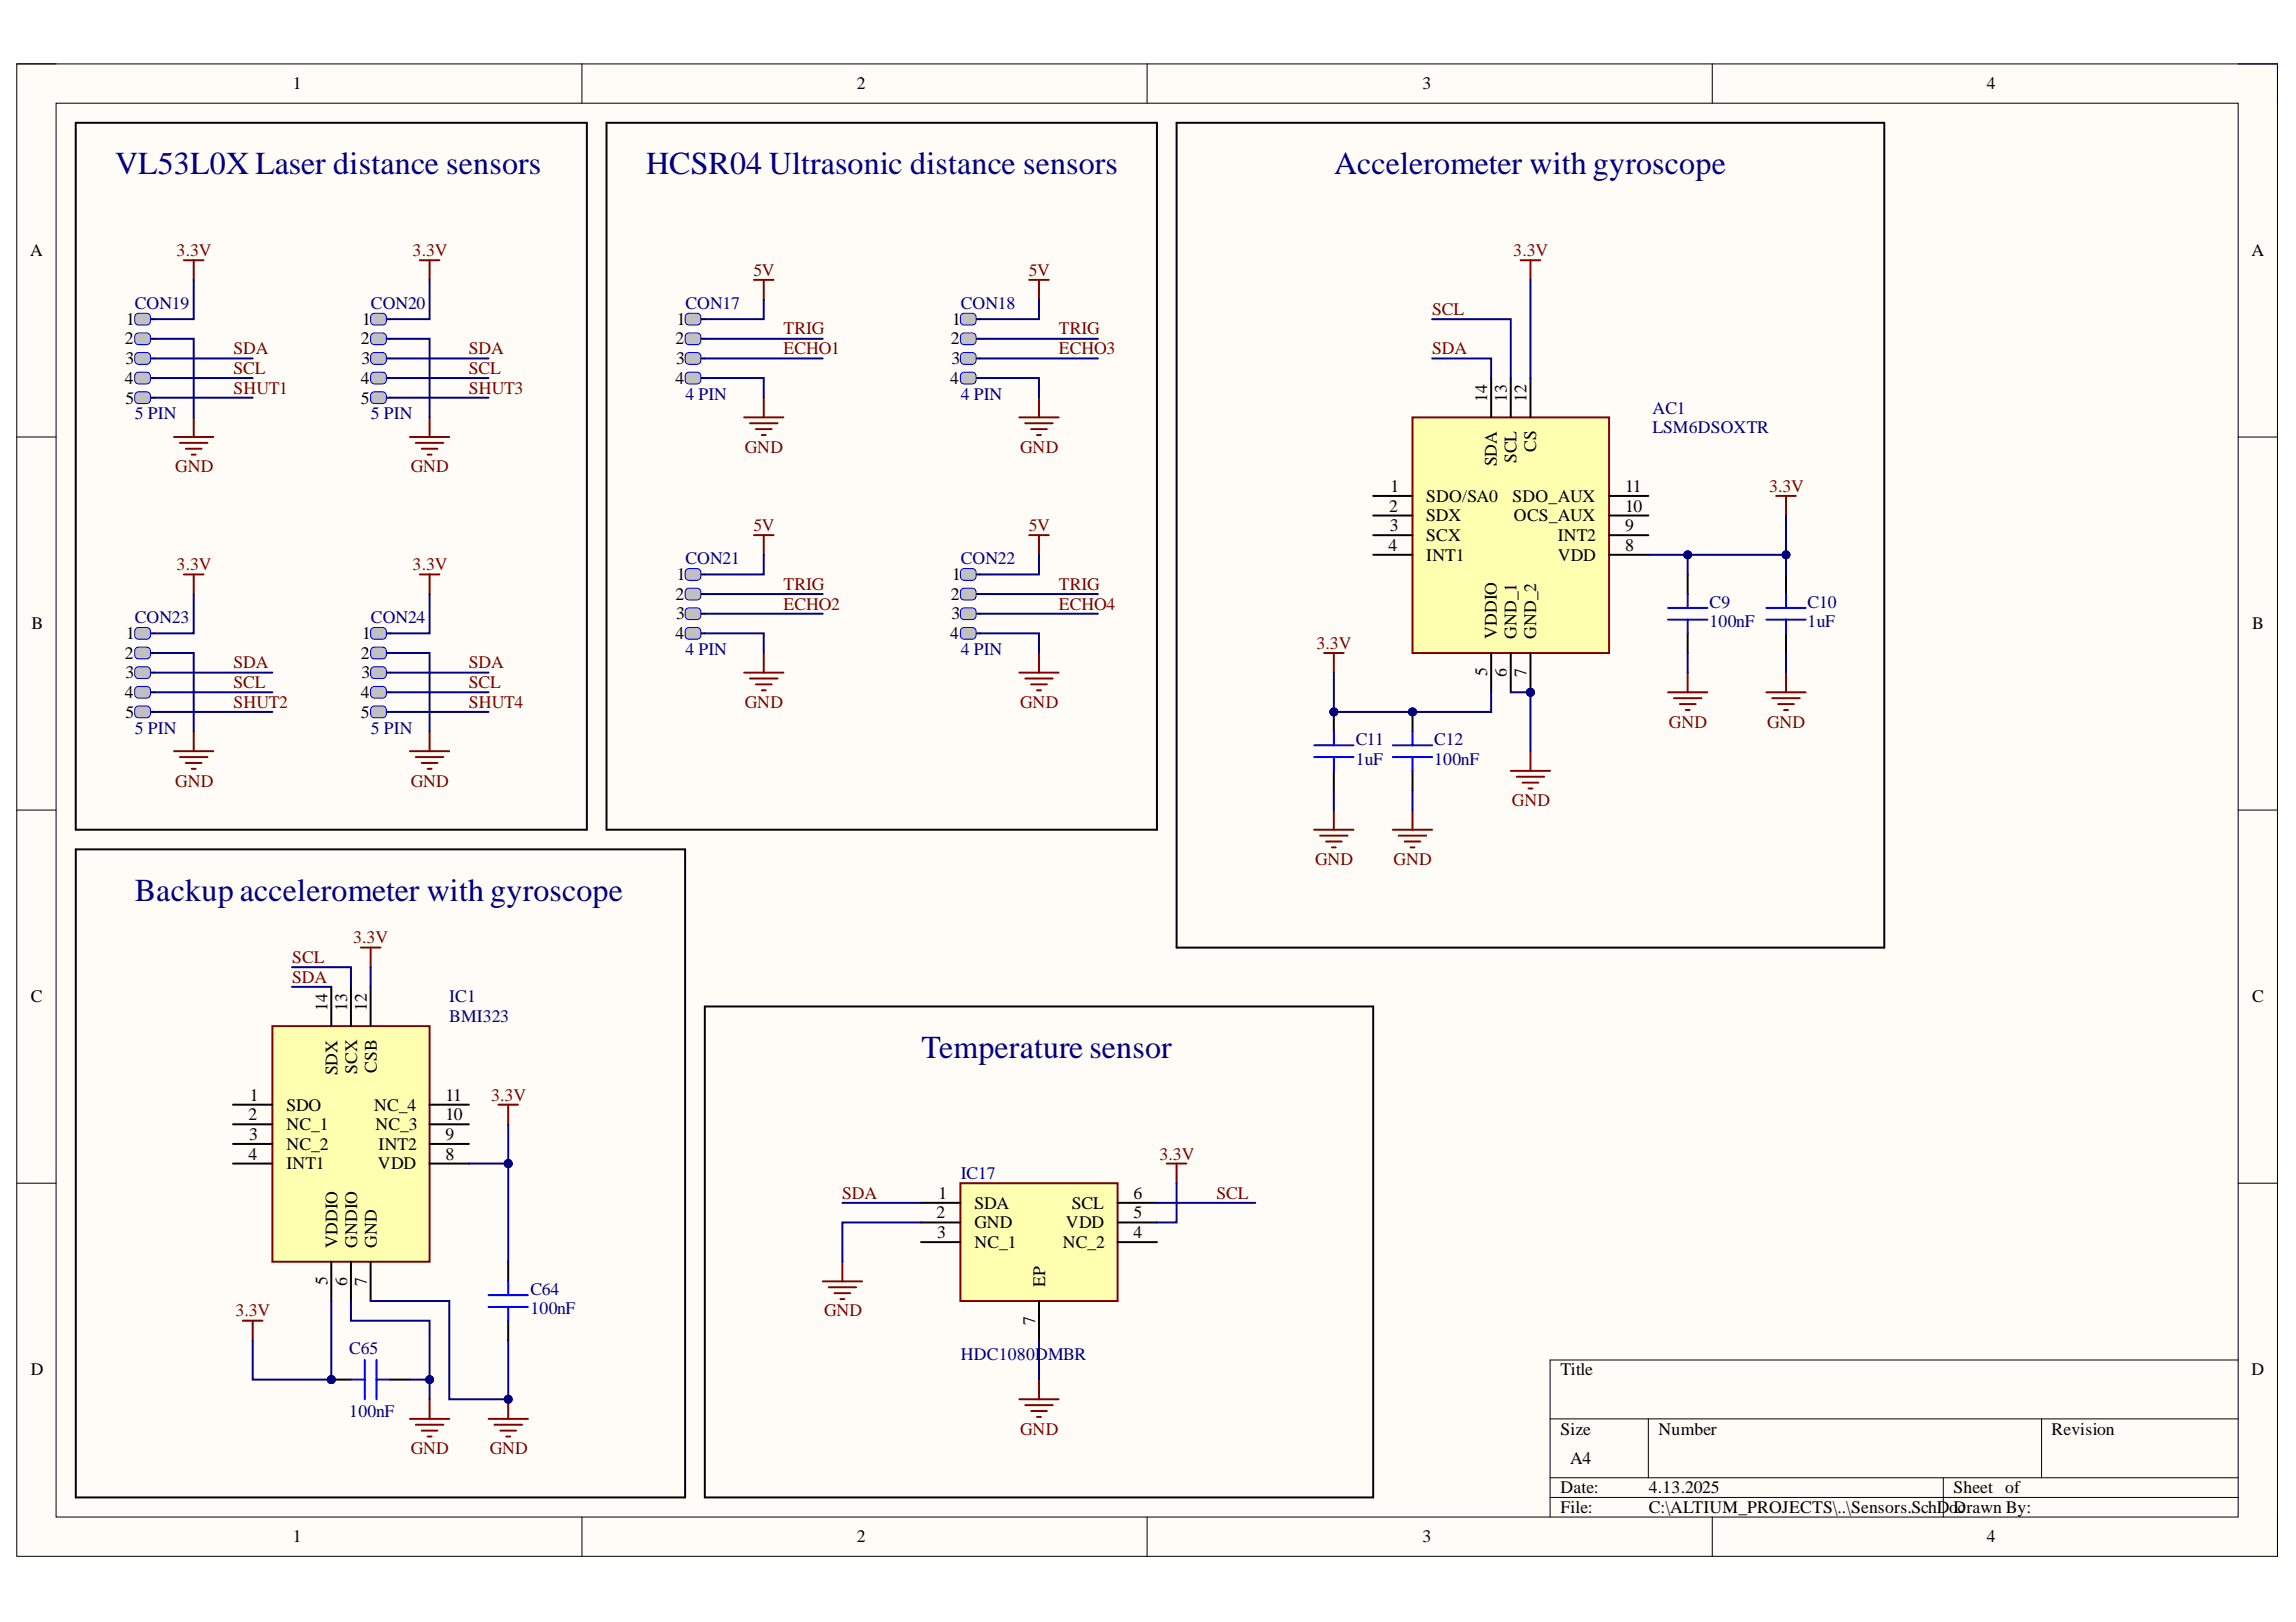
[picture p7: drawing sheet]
<svg xmlns="http://www.w3.org/2000/svg" width="297mm" height="210mm" viewBox="0 0 297 210" stroke-linecap="round" stroke-linejoin="round" font-family="sans-serif">
<defs><g id="words">
<g font-size="4.1" fill="#000080">
<text x="14.9" y="22.6">VL53L0X Laser distance sensors</text>
<text x="83.6" y="22.6">HCSR04 Ultrasonic distance sensors</text>
<text x="172.6" y="22.6">Accelerometer with gyroscope</text>
<text x="17.4" y="116.6">Backup accelerometer with gyroscope</text>
<text x="119.2" y="137">Temperature sensor</text>
</g>
<g font-size="2.3">
<text x="37.9" y="11.6">1</text>
<text x="110.8" y="11.6">2</text>
<text x="184" y="11.6">3</text>
<text x="257" y="11.6">4</text>
<text x="3.9" y="33.1">A</text>
<text x="291.3" y="33.1">A</text>
<text x="16.2" y="44.6">2</text>
<text x="16.2" y="47.1">3</text>
<text x="16.3" y="42">1</text>
<text x="46.7" y="44.6">2</text>
<text x="46.8" y="47.1">3</text>
<text x="46.9" y="42">1</text>
<text x="87.4" y="44.6">2</text>
<text x="87.5" y="47.1">3</text>
<text x="87.6" y="42">1</text>
<text x="123" y="44.6">2</text>
<text x="123.1" y="47.1">3</text>
<text x="123.2" y="42">1</text>
<text x="16.2" y="49.7">4</text>
<text x="16.2" y="52.2">5</text>
<text x="46.7" y="49.7">4</text>
<text x="46.7" y="52.2">5</text>
<text x="87.4" y="49.7">4</text>
<text x="122.9" y="49.7">4</text>
<text x="192.4" y="52" transform="rotate(-90 192.4 52)">14</text>
<text x="194.9" y="52" transform="rotate(-90 194.9 52)">13</text>
<text x="197.5" y="52" transform="rotate(-90 197.5 52)">12</text>
<text x="196.2" y="59.9" transform="rotate(-90 196.2 59.9)">SCL</text>
<text x="198.7" y="58.5" transform="rotate(-90 198.7 58.5)">CS</text>
<text x="179.9" y="63.7">1</text>
<text x="184.5" y="64.9">SDO/SA0</text>
<text x="193.7" y="60.4" transform="rotate(-90 193.7 60.4)">SDA</text>
<text x="195.7" y="64.9">SDO_AUX</text>
<text x="210.2" y="63.7">11</text>
<text x="179.6" y="71.3">4</text>
<text x="179.7" y="66.2">2</text>
<text x="179.8" y="68.7">3</text>
<text x="184.5" y="67.5">SDX</text>
<text x="184.5" y="70">SCX</text>
<text x="195.9" y="67.5">OCS_AUX</text>
<text x="201.5" y="70">INT2</text>
<text x="210.2" y="71.3">8</text>
<text x="210.2" y="68.7">9</text>
<text x="210.2" y="66.2">10</text>
<text x="87.4" y="77.6">2</text>
<text x="87.6" y="75.1">1</text>
<text x="123" y="77.6">2</text>
<text x="123.2" y="75.1">1</text>
<text x="184.5" y="72.5">INT1</text>
<text x="201.5" y="72.5">VDD</text>
<text x="4.1" y="81.4">B</text>
<text x="16.3" y="82.7">1</text>
<text x="46.9" y="82.7">1</text>
<text x="87.4" y="82.7">4</text>
<text x="87.5" y="80.1">3</text>
<text x="122.9" y="82.7">4</text>
<text x="123.1" y="80.1">3</text>
<text x="193.7" y="82.7" transform="rotate(-90 193.7 82.7)">VDDIO</text>
<text x="196.2" y="82.7" transform="rotate(-90 196.2 82.7)">GND_1</text>
<text x="198.7" y="82.7" transform="rotate(-90 198.7 82.7)">GND_2</text>
<text x="291.4" y="81.4">B</text>
<text x="16.2" y="85.2">2</text>
<text x="16.2" y="87.8">3</text>
<text x="46.7" y="85.2">2</text>
<text x="46.8" y="87.8">3</text>
<text x="192.4" y="87.5" transform="rotate(-90 192.4 87.5)">5</text>
<text x="194.9" y="87.6" transform="rotate(-90 194.9 87.6)">6</text>
<text x="197.5" y="87.6" transform="rotate(-90 197.5 87.6)">7</text>
<text x="16.2" y="90.3">4</text>
<text x="16.2" y="92.9">5</text>
<text x="46.7" y="90.3">4</text>
<text x="46.7" y="92.9">5</text>
<text x="4" y="129.7">C</text>
<text x="42.4" y="130.8" transform="rotate(-90 42.4 130.8)">14</text>
<text x="44.9" y="130.8" transform="rotate(-90 44.9 130.8)">13</text>
<text x="47.5" y="130.8" transform="rotate(-90 47.5 130.8)">12</text>
<text x="291.4" y="129.7">C</text>
<text x="32.3" y="142.5">1</text>
<text x="37.1" y="143.7">SDO</text>
<text x="43.7" y="139.2" transform="rotate(-90 43.7 139.2)">SDX</text>
<text x="46.2" y="139" transform="rotate(-90 46.2 139)">SCX</text>
<text x="48.4" y="143.7">NC_4</text>
<text x="48.7" y="138.8" transform="rotate(-90 48.7 138.8)">CSB</text>
<text x="57.6" y="142.5">11</text>
<text x="32.2" y="145">2</text>
<text x="32.2" y="147.5">3</text>
<text x="37.1" y="146.3">NC_1</text>
<text x="37.1" y="148.8">NC_2</text>
<text x="48.6" y="146.3">NC_3</text>
<text x="49" y="148.8">INT2</text>
<text x="57.6" y="147.5">9</text>
<text x="57.6" y="145">10</text>
<text x="32.2" y="150.1">4</text>
<text x="37.1" y="151.3">INT1</text>
<text x="48.9" y="151.3">VDD</text>
<text x="57.6" y="150.1">8</text>
<text x="121.4" y="155.1">1</text>
<text x="146.6" y="155.1">6</text>
<text x="43.7" y="161.5" transform="rotate(-90 43.7 161.5)">VDDIO</text>
<text x="46.2" y="161.5" transform="rotate(-90 46.2 161.5)">GNDIO</text>
<text x="48.7" y="161.5" transform="rotate(-90 48.7 161.5)">GND</text>
<text x="121.2" y="157.7">2</text>
<text x="121.2" y="160.2">3</text>
<text x="126.1" y="156.4">SDA</text>
<text x="126.1" y="158.9">GND</text>
<text x="126.1" y="161.5">NC_1</text>
<text x="137.5" y="161.5">NC_2</text>
<text x="137.9" y="158.9">VDD</text>
<text x="138.7" y="156.4">SCL</text>
<text x="146.6" y="157.7">5</text>
<text x="146.6" y="160.2">4</text>
<text x="42.4" y="166.3" transform="rotate(-90 42.4 166.3)">5</text>
<text x="44.9" y="166.4" transform="rotate(-90 44.9 166.4)">6</text>
<text x="47.5" y="166.4" transform="rotate(-90 47.5 166.4)">7</text>
<text x="135.2" y="166.6" transform="rotate(-90 135.2 166.6)">EP</text>
<text x="133.9" y="171.5" transform="rotate(-90 133.9 171.5)">7</text>
<text x="4" y="178">D</text>
<text x="201.9" y="178">Title</text>
<text x="291.3" y="178">D</text>
<text x="201.9" y="185.7">Size</text>
<text x="214.6" y="185.7">Number</text>
<text x="265.4" y="185.7">Revision</text>
<text x="203.1" y="189.5">A4</text>
<text x="201.9" y="193.3">Date:</text>
<text x="201.9" y="195.8">File:</text>
<text x="213.3" y="193.3">4.13.2025</text>
<text x="213.3" y="195.8">C:\ALTIUM_PROJECTS\..\Sensors.SchDoDrawn By:</text>
<text x="252.7" y="193.3">Sheet of</text>
<text x="253.3" y="195.8">c</text>
<text x="37.9" y="199.6">1</text>
<text x="110.8" y="199.6">2</text>
<text x="184" y="199.6">3</text>
<text x="257" y="199.6">4</text>
</g>
<g font-size="2.3" fill="#800000">
<text x="22.8" y="33.1">3.3V</text>
<text x="53.4" y="33.1">3.3V</text>
<text x="97.5" y="35.7">5V</text>
<text x="133.1" y="35.7">5V</text>
<text x="195.8" y="33.1">3.3V</text>
<text x="185.3" y="40.7">SCL</text>
<text x="30.2" y="45.8">SDA</text>
<text x="60.7" y="45.8">SDA</text>
<text x="101.4" y="43.3">TRIG</text>
<text x="101.4" y="45.8">ECHO1</text>
<text x="137" y="43.3">TRIG</text>
<text x="137" y="45.8">ECHO3</text>
<text x="185.3" y="45.8">SDA</text>
<text x="30.2" y="51">SHUT1</text>
<text x="30.2" y="48.4">SCL</text>
<text x="60.7" y="51">SHUT3</text>
<text x="60.7" y="48.4">SCL</text>
<text x="96.4" y="58.6">GND</text>
<text x="132" y="58.6">GND</text>
<text x="22.7" y="61.1">GND</text>
<text x="53.1" y="61.1">GND</text>
<text x="228.9" y="63.7">3.3V</text>
<text x="97.5" y="68.7">5V</text>
<text x="133.1" y="68.7">5V</text>
<text x="22.8" y="73.8">3.3V</text>
<text x="53.4" y="73.8">3.3V</text>
<text x="101.4" y="76.3">TRIG</text>
<text x="137" y="76.3">TRIG</text>
<text x="101.4" y="78.9">ECHO2</text>
<text x="137" y="78.9">ECHO4</text>
<text x="170.3" y="83.9">3.3V</text>
<text x="30.2" y="86.5">SDA</text>
<text x="30.2" y="89">SCL</text>
<text x="60.7" y="86.5">SDA</text>
<text x="60.7" y="89">SCL</text>
<text x="30.2" y="91.6">SHUT2</text>
<text x="60.7" y="91.6">SHUT4</text>
<text x="96.4" y="91.6">GND</text>
<text x="132" y="91.6">GND</text>
<text x="215.9" y="94.2">GND</text>
<text x="228.6" y="94.2">GND</text>
<text x="22.7" y="101.8">GND</text>
<text x="53.1" y="101.8">GND</text>
<text x="195.6" y="104.3">GND</text>
<text x="170.1" y="111.9">GND</text>
<text x="180.3" y="111.9">GND</text>
<text x="37.8" y="124.6">SCL</text>
<text x="45.7" y="122.1">3.3V</text>
<text x="37.8" y="127.2">SDA</text>
<text x="63.5" y="142.5">3.3V</text>
<text x="109" y="155.1">SDA</text>
<text x="150" y="150.1">3.3V</text>
<text x="157.4" y="155.1">SCL</text>
<text x="30.5" y="170.4">3.3V</text>
<text x="106.6" y="170.4">GND</text>
<text x="132" y="185.7">GND</text>
<text x="53.1" y="188.2">GND</text>
<text x="63.4" y="188.2">GND</text>
</g>
<g font-size="2.3" fill="#000080">
<text x="17.4" y="40">CON19</text>
<text x="48" y="40">CON20</text>
<text x="88.7" y="40">CON17</text>
<text x="124.3" y="40">CON18</text>
<text x="88.7" y="51.7">4 PIN</text>
<text x="124.3" y="51.7">4 PIN</text>
<text x="213.8" y="53.5">AC1</text>
<text x="17.4" y="54.3">5 PIN</text>
<text x="48" y="54.3">5 PIN</text>
<text x="213.8" y="56">LSM6DSOXTR</text>
<text x="88.7" y="73">CON21</text>
<text x="124.3" y="73">CON22</text>
<text x="17.4" y="80.7">CON23</text>
<text x="48" y="80.7">CON24</text>
<text x="221.2" y="78.6">C9</text>
<text x="221.2" y="81.2">100nF</text>
<text x="233.9" y="78.6">C10</text>
<text x="233.9" y="81.2">1uF</text>
<text x="88.7" y="84.7">4 PIN</text>
<text x="124.3" y="84.7">4 PIN</text>
<text x="17.4" y="94.9">5 PIN</text>
<text x="48" y="94.9">5 PIN</text>
<text x="175.4" y="96.5">C11</text>
<text x="175.4" y="99">1uF</text>
<text x="185.5" y="96.5">C12</text>
<text x="185.5" y="99">100nF</text>
<text x="58.1" y="129.7">IC1</text>
<text x="58.1" y="132.2">BMI323</text>
<text x="124.3" y="152.6">IC17</text>
<text x="68.6" y="167.6">C64</text>
<text x="68.6" y="170.1">100nF</text>
<text x="45.2" y="175.2">C65</text>
<text x="124.3" y="175.9">HDC1080DMBR</text>
<text x="45.2" y="183.4">100nF</text>
</g>
</g></defs>
<path d="M2.2 8.3h292.4v193.1h-292.4z" fill-rule="evenodd" fill="#fffcf8"/>
<path d="M2.2 8.3h292.4v193.1h-292.4z" fill="none" stroke="#000" stroke-width=".13"/>
<path d="M7.3 13.4h282.3v182.9h-282.3z" fill-rule="evenodd" fill="#fffcf8"/>
<g fill="none" stroke="#000" stroke-width=".13">
<path d="M2.2 8.3h5.1M7.3 13.4h282.3v182.9h-282.3zM75.3 8.3v5M148.4 8.3v5M221.5 8.3v5.1M289.6 8.3h5v5.1M2.2 56.6h5.1M289.6 56.6h5M2.2 104.8h5.1M289.6 104.8h5M2.2 153.1h5.1M289.6 153.1h5"/>
<path d="M289.6 176h-89.1v20.3M75.3 196.3v5.1M148.4 196.3v5.1M200.5 183.6h89.1M200.5 191.2h89.1M200.5 193.8h89.1M213.3 183.6v7.6M221.5 196.3v5.1M251.4 191.2v5.1M264.1 183.6v7.6M294.6 196.3v5.1"/>
</g>
<path d="M23.8 33.7h2.5M25.1 33.7v2.5M22.5 56.6h5.1M23.3 57.3h3.5M24 58.1h2.1M24.8 58.8h.5M25.1 54v2.6" fill="none" stroke="#800000" stroke-width=".25"/>
<path d="M19 41.3h1M19 43.8h1M19 46.4h1M19 48.9h1M19 51.5h1" fill="none" stroke="#000" stroke-width=".25"/>
<path d="M17.5 40.8l.2-.2 .2-.1 1.3 .1a.98 .98 0 0 1 0 1.4l-.2 .1-1.3-.1a1.07 1.07 0 0 1-.2-1.2z" fill="#c0c0c0"/>
<path d="M17.5 40.8l.2-.2 .2-.1 1.3 .1a.98 .98 0 0 1 0 1.4l-.2 .1-1.3-.1a1.07 1.07 0 0 1-.2-1.2z" fill="none" stroke="#00f" stroke-width=".13"/>
<path d="M17.5 43.3l.2-.2h.2h1.3a.98 .98 0 0 1 0 1.4l-.2 .1-1.3-.1a1.07 1.07 0 0 1-.2-1.2z" fill="#c0c0c0"/>
<path d="M17.5 43.3l.2-.2h.2h1.3a.98 .98 0 0 1 0 1.4l-.2 .1-1.3-.1a1.07 1.07 0 0 1-.2-1.2z" fill="none" stroke="#00f" stroke-width=".13"/>
<path d="M17.5 45.9l.2-.2 .2-.1 1.3 .1a.98 .98 0 0 1 0 1.4h-.2h-1.3a1.07 1.07 0 0 1-.2-1.2z" fill="#c0c0c0"/>
<path d="M17.5 45.9l.2-.2 .2-.1 1.3 .1a.98 .98 0 0 1 0 1.4h-.2h-1.3a1.07 1.07 0 0 1-.2-1.2z" fill="none" stroke="#00f" stroke-width=".13"/>
<path d="M17.7 48.2h.2h1.3a.99 .99 0 0 1 0 1.4l-.2 .1-1.3-.1a1 1 0 0 1 0-1.4z" fill="#c0c0c0"/>
<path d="M17.7 48.2h.2h1.3a.99 .99 0 0 1 0 1.4l-.2 .1-1.3-.1a1 1 0 0 1 0-1.4z" fill="none" stroke="#00f" stroke-width=".13"/>
<path d="M17.7 50.8l1.3-.1 .2 .1a.99 .99 0 0 1 0 1.4h-.2h-1.3a1 1 0 0 1 0-1.4z" fill="#c0c0c0"/>
<path d="M17.7 50.8l1.3-.1 .2 .1a.99 .99 0 0 1 0 1.4h-.2h-1.3a1 1 0 0 1 0-1.4z" fill="none" stroke="#00f" stroke-width=".13"/>
<path d="M23.8 74.3h2.5M25.1 74.3v2.6M22.5 97.2h5.1M23.3 98h3.5M24 98.7h2.1M24.8 99.5h.5M25.1 94.7v2.5" fill="none" stroke="#800000" stroke-width=".25"/>
<path d="M19 82h1M19 84.5h1M19 87h1M19 89.6h1M19 92.1h1" fill="none" stroke="#000" stroke-width=".25"/>
<path d="M17.5 81.4l.2-.1 .2-.1 1.3 .1a.98 .98 0 0 1 0 1.4h-.2h-1.3a1.07 1.07 0 0 1-.2-1.3z" fill="#c0c0c0"/>
<path d="M17.5 81.4l.2-.1 .2-.1 1.3 .1a.98 .98 0 0 1 0 1.4h-.2h-1.3a1.07 1.07 0 0 1-.2-1.3z" fill="none" stroke="#00f" stroke-width=".13"/>
<path d="M17.5 84l.2-.2 .2-.1 1.3 .1a.98 .98 0 0 1 0 1.4l-.2 .1-1.3-.1a1.07 1.07 0 0 1-.2-1.2z" fill="#c0c0c0"/>
<path d="M17.5 84l.2-.2 .2-.1 1.3 .1a.98 .98 0 0 1 0 1.4l-.2 .1-1.3-.1a1.07 1.07 0 0 1-.2-1.2z" fill="none" stroke="#00f" stroke-width=".13"/>
<path d="M17.5 86.5l.2-.1 .2-.1 1.3 .1a.98 .98 0 0 1 0 1.3l-.2 .1-1.3-.1a1.07 1.07 0 0 1-.2-1.2z" fill="#c0c0c0"/>
<path d="M17.5 86.5l.2-.1 .2-.1 1.3 .1a.98 .98 0 0 1 0 1.3l-.2 .1-1.3-.1a1.07 1.07 0 0 1-.2-1.2z" fill="none" stroke="#00f" stroke-width=".13"/>
<path d="M17.5 89.1l.2-.2 .2-.1 1.3 .1a.98 .98 0 0 1 0 1.4h-.2h-1.3a1.07 1.07 0 0 1-.2-1.2z" fill="#c0c0c0"/>
<path d="M17.5 89.1l.2-.2 .2-.1 1.3 .1a.98 .98 0 0 1 0 1.4h-.2h-1.3a1.07 1.07 0 0 1-.2-1.2z" fill="none" stroke="#00f" stroke-width=".13"/>
<path d="M17.7 91.4h1.3h.2a.99 .99 0 0 1 0 1.4l-.2 .1-1.3-.1a1 1 0 0 1 0-1.4z" fill="#c0c0c0"/>
<path d="M17.7 91.4h1.3h.2a.99 .99 0 0 1 0 1.4l-.2 .1-1.3-.1a1 1 0 0 1 0-1.4z" fill="none" stroke="#00f" stroke-width=".13"/>
<path d="M54.3 33.7h2.6M55.6 33.7v2.5M53 56.6h5.1M53.8 57.3h3.6M54.6 58.1h2M55.3 58.8h.5M55.6 54v2.6" fill="none" stroke="#800000" stroke-width=".25"/>
<path d="M49.5 41.3h1M49.5 43.8h1M49.5 46.4h1M49.5 48.9h1M49.5 51.5h1" fill="none" stroke="#000" stroke-width=".25"/>
<path d="M48 40.8l.2-.2 .2-.1 1.3 .1a.99 .99 0 0 1 0 1.4l-.2 .1-1.3-.1a1.06 1.06 0 0 1-.2-1.2z" fill="#c0c0c0"/>
<path d="M48 40.8l.2-.2 .2-.1 1.3 .1a.99 .99 0 0 1 0 1.4l-.2 .1-1.3-.1a1.06 1.06 0 0 1-.2-1.2z" fill="none" stroke="#00f" stroke-width=".13"/>
<path d="M48 43.3l.2-.2h.2h1.3a.99 .99 0 0 1 0 1.4l-.2 .1-1.3-.1a1.06 1.06 0 0 1-.2-1.2z" fill="#c0c0c0"/>
<path d="M48 43.3l.2-.2h.2h1.3a.99 .99 0 0 1 0 1.4l-.2 .1-1.3-.1a1.06 1.06 0 0 1-.2-1.2z" fill="none" stroke="#00f" stroke-width=".13"/>
<path d="M48 45.9l.2-.2 .2-.1 1.3 .1a.99 .99 0 0 1 0 1.4h-.2h-1.3a1.06 1.06 0 0 1-.2-1.2z" fill="#c0c0c0"/>
<path d="M48 45.9l.2-.2 .2-.1 1.3 .1a.99 .99 0 0 1 0 1.4h-.2h-1.3a1.06 1.06 0 0 1-.2-1.2z" fill="none" stroke="#00f" stroke-width=".13"/>
<path d="M48 48.4l.2-.2h.2h1.3a1 1 0 0 1 0 1.4l-.2 .1-1.3-.1a1.07 1.07 0 0 1-.2-1.2z" fill="#c0c0c0"/>
<path d="M48 48.4l.2-.2h.2h1.3a1 1 0 0 1 0 1.4l-.2 .1-1.3-.1a1.07 1.07 0 0 1-.2-1.2z" fill="none" stroke="#00f" stroke-width=".13"/>
<path d="M48 51l.2-.2 .2-.1 1.3 .1a1 1 0 0 1 0 1.4h-.2h-1.3a1.07 1.07 0 0 1-.2-1.2z" fill="#c0c0c0"/>
<path d="M48 51l.2-.2 .2-.1 1.3 .1a1 1 0 0 1 0 1.4h-.2h-1.3a1.07 1.07 0 0 1-.2-1.2z" fill="none" stroke="#00f" stroke-width=".13"/>
<path d="M54.3 74.3h2.6M55.6 74.3v2.6M53 97.2h5.1M53.8 98h3.6M54.6 98.7h2M55.3 99.5h.5M55.6 94.7v2.5" fill="none" stroke="#800000" stroke-width=".25"/>
<path d="M49.5 82h1M49.5 84.5h1M49.5 87h1M49.5 89.6h1M49.5 92.1h1" fill="none" stroke="#000" stroke-width=".25"/>
<path d="M48 81.4l.2-.1 .2-.1 1.3 .1a.99 .99 0 0 1 0 1.4h-.2h-1.3a1.06 1.06 0 0 1-.2-1.3z" fill="#c0c0c0"/>
<path d="M48 81.4l.2-.1 .2-.1 1.3 .1a.99 .99 0 0 1 0 1.4h-.2h-1.3a1.06 1.06 0 0 1-.2-1.3z" fill="none" stroke="#00f" stroke-width=".13"/>
<path d="M48 84l.2-.2 .2-.1 1.3 .1a.99 .99 0 0 1 0 1.4l-.2 .1-1.3-.1a1.06 1.06 0 0 1-.2-1.2z" fill="#c0c0c0"/>
<path d="M48 84l.2-.2 .2-.1 1.3 .1a.99 .99 0 0 1 0 1.4l-.2 .1-1.3-.1a1.06 1.06 0 0 1-.2-1.2z" fill="none" stroke="#00f" stroke-width=".13"/>
<path d="M48 86.5l.2-.1 .2-.1 1.3 .1a.99 .99 0 0 1 0 1.3l-.2 .1-1.3-.1a1.06 1.06 0 0 1-.2-1.2z" fill="#c0c0c0"/>
<path d="M48 86.5l.2-.1 .2-.1 1.3 .1a.99 .99 0 0 1 0 1.3l-.2 .1-1.3-.1a1.06 1.06 0 0 1-.2-1.2z" fill="none" stroke="#00f" stroke-width=".13"/>
<path d="M48 89.1l.2-.2 .2-.1 1.3 .1a.99 .99 0 0 1 0 1.4h-.2h-1.3a1.06 1.06 0 0 1-.2-1.2z" fill="#c0c0c0"/>
<path d="M48 89.1l.2-.2 .2-.1 1.3 .1a.99 .99 0 0 1 0 1.4h-.2h-1.3a1.06 1.06 0 0 1-.2-1.2z" fill="none" stroke="#00f" stroke-width=".13"/>
<path d="M48 91.6l.2-.2h.2h1.3a1 1 0 0 1 0 1.4l-.2 .1-1.3-.1a1.07 1.07 0 0 1-.2-1.2z" fill="#c0c0c0"/>
<path d="M48 91.6l.2-.2h.2h1.3a1 1 0 0 1 0 1.4l-.2 .1-1.3-.1a1.07 1.07 0 0 1-.2-1.2z" fill="none" stroke="#00f" stroke-width=".13"/>
<path d="M9.8 15.9h66.1v91.5h-66.1zM90.2 41.3h1M90.2 43.8h1M90.2 46.4h1M90.2 48.9h1" fill="none" stroke="#000" stroke-width=".25"/>
<path d="M88.7 40.8l.2-.2 .2-.1 1.3 .1a.99 .99 0 0 1 0 1.4l-.2 .1-1.3-.1a1.06 1.06 0 0 1-.2-1.2z" fill="#c0c0c0"/>
<path d="M88.7 40.8l.2-.2 .2-.1 1.3 .1a.99 .99 0 0 1 0 1.4l-.2 .1-1.3-.1a1.06 1.06 0 0 1-.2-1.2z" fill="none" stroke="#00f" stroke-width=".13"/>
<path d="M88.7 43.3l.2-.2h.2h1.3a.99 .99 0 0 1 0 1.4l-.2 .1-1.3-.1a1.06 1.06 0 0 1-.2-1.2z" fill="#c0c0c0"/>
<path d="M88.7 43.3l.2-.2h.2h1.3a.99 .99 0 0 1 0 1.4l-.2 .1-1.3-.1a1.06 1.06 0 0 1-.2-1.2z" fill="none" stroke="#00f" stroke-width=".13"/>
<path d="M88.7 45.9l.2-.2 .2-.1 1.3 .1a.99 .99 0 0 1 0 1.4h-.2h-1.3a1.06 1.06 0 0 1-.2-1.2z" fill="#c0c0c0"/>
<path d="M88.7 45.9l.2-.2 .2-.1 1.3 .1a.99 .99 0 0 1 0 1.4h-.2h-1.3a1.06 1.06 0 0 1-.2-1.2z" fill="none" stroke="#00f" stroke-width=".13"/>
<path d="M88.7 48.4l.2-.2h.2h1.3a1 1 0 0 1 0 1.4l-.2 .1-1.3-.1a1.07 1.07 0 0 1-.2-1.2z" fill="#c0c0c0"/>
<path d="M88.7 48.4l.2-.2h.2h1.3a1 1 0 0 1 0 1.4l-.2 .1-1.3-.1a1.07 1.07 0 0 1-.2-1.2z" fill="none" stroke="#00f" stroke-width=".13"/>
<path d="M97.5 36.2h2.6M98.8 36.2v2.6M96.3 54h5.1M97 54.8h3.6M97.8 55.5h2M98.6 56.3h.5M98.8 51.5v2.5" fill="none" stroke="#800000" stroke-width=".25"/>
<path d="M90.2 74.3h1M90.2 76.9h1M90.2 79.4h1M90.2 82h1" fill="none" stroke="#000" stroke-width=".25"/>
<path d="M88.7 73.8l.2-.2h.2h1.3a.99 .99 0 0 1 0 1.4l-.2 .1-1.3-.1a1.06 1.06 0 0 1-.2-1.2z" fill="#c0c0c0"/>
<path d="M88.7 73.8l.2-.2h.2h1.3a.99 .99 0 0 1 0 1.4l-.2 .1-1.3-.1a1.06 1.06 0 0 1-.2-1.2z" fill="none" stroke="#00f" stroke-width=".13"/>
<path d="M88.7 76.4l.2-.2 .2-.1 1.3 .1a.99 .99 0 0 1 0 1.4h-.2h-1.3a1.06 1.06 0 0 1-.2-1.2z" fill="#c0c0c0"/>
<path d="M88.7 76.4l.2-.2 .2-.1 1.3 .1a.99 .99 0 0 1 0 1.4h-.2h-1.3a1.06 1.06 0 0 1-.2-1.2z" fill="none" stroke="#00f" stroke-width=".13"/>
<path d="M88.7 78.9l.2-.2h.2h1.3a.99 .99 0 0 1 0 1.4l-.2 .1-1.3-.1a1.06 1.06 0 0 1-.2-1.2z" fill="#c0c0c0"/>
<path d="M88.7 78.9l.2-.2h.2h1.3a.99 .99 0 0 1 0 1.4l-.2 .1-1.3-.1a1.06 1.06 0 0 1-.2-1.2z" fill="none" stroke="#00f" stroke-width=".13"/>
<path d="M88.7 81.4l.2-.1 .2-.1 1.3 .1a.99 .99 0 0 1 0 1.4h-.2h-1.3a1.06 1.06 0 0 1-.2-1.3z" fill="#c0c0c0"/>
<path d="M88.7 81.4l.2-.1 .2-.1 1.3 .1a.99 .99 0 0 1 0 1.4h-.2h-1.3a1.06 1.06 0 0 1-.2-1.3z" fill="none" stroke="#00f" stroke-width=".13"/>
<path d="M97.5 69.3h2.6M98.8 69.3v2.5M96.3 87h5.1M97 87.8h3.6M97.8 88.6h2M98.6 89.3h.5M98.8 84.5v2.5" fill="none" stroke="#800000" stroke-width=".25"/>
<path d="M125.8 41.3h1M125.8 43.8h1M125.8 46.4h1M125.8 48.9h1" fill="none" stroke="#000" stroke-width=".25"/>
<path d="M124.3 40.8l.2-.2 .2-.1 1.3 .1a.99 .99 0 0 1 0 1.4l-.2 .1-1.3-.1a1.07 1.07 0 0 1-.2-1.2z" fill="#c0c0c0"/>
<path d="M124.3 40.8l.2-.2 .2-.1 1.3 .1a.99 .99 0 0 1 0 1.4l-.2 .1-1.3-.1a1.07 1.07 0 0 1-.2-1.2z" fill="none" stroke="#00f" stroke-width=".13"/>
<path d="M124.3 43.3l.2-.2h.2h1.3a.99 .99 0 0 1 0 1.4l-.2 .1-1.3-.1a1.07 1.07 0 0 1-.2-1.2z" fill="#c0c0c0"/>
<path d="M124.3 43.3l.2-.2h.2h1.3a.99 .99 0 0 1 0 1.4l-.2 .1-1.3-.1a1.07 1.07 0 0 1-.2-1.2z" fill="none" stroke="#00f" stroke-width=".13"/>
<path d="M124.3 45.9l.2-.2 .2-.1 1.3 .1a.99 .99 0 0 1 0 1.4h-.2h-1.3a1.08 1.08 0 0 1-.2-1.2z" fill="#c0c0c0"/>
<path d="M124.3 45.9l.2-.2 .2-.1 1.3 .1a.99 .99 0 0 1 0 1.4h-.2h-1.3a1.08 1.08 0 0 1-.2-1.2z" fill="none" stroke="#00f" stroke-width=".13"/>
<path d="M124.5 48.2h.2h1.3a1 1 0 0 1 0 1.4l-.2 .1-1.3-.1a1 1 0 0 1 0-1.4z" fill="#c0c0c0"/>
<path d="M124.5 48.2h.2h1.3a1 1 0 0 1 0 1.4l-.2 .1-1.3-.1a1 1 0 0 1 0-1.4z" fill="none" stroke="#00f" stroke-width=".13"/>
<path d="M133.1 36.2h2.6M134.4 36.2v2.6M131.9 54h5.1M132.6 54.8h3.6M133.4 55.5h2M134.2 56.3h.5M134.4 51.5v2.5" fill="none" stroke="#800000" stroke-width=".25"/>
<path d="M125.8 74.3h1M125.8 76.9h1M125.8 79.4h1M125.8 82h1" fill="none" stroke="#000" stroke-width=".25"/>
<path d="M124.5 73.6h1.3h.2a1 1 0 0 1 0 1.4l-.2 .1-1.3-.1a.99 .99 0 0 1 0-1.4z" fill="#c0c0c0"/>
<path d="M124.5 73.6h1.3h.2a1 1 0 0 1 0 1.4l-.2 .1-1.3-.1a.99 .99 0 0 1 0-1.4z" fill="none" stroke="#00f" stroke-width=".13"/>
<path d="M124.5 76.2l1.3-.1 .2 .1a1 1 0 0 1 0 1.4h-.2h-1.3a.99 .99 0 0 1 0-1.4z" fill="#c0c0c0"/>
<path d="M124.5 76.2l1.3-.1 .2 .1a1 1 0 0 1 0 1.4h-.2h-1.3a.99 .99 0 0 1 0-1.4z" fill="none" stroke="#00f" stroke-width=".13"/>
<path d="M124.3 78.9l.2-.2h.2h1.3a.99 .99 0 0 1 0 1.4l-.2 .1-1.3-.1a1.07 1.07 0 0 1-.2-1.2z" fill="#c0c0c0"/>
<path d="M124.3 78.9l.2-.2h.2h1.3a.99 .99 0 0 1 0 1.4l-.2 .1-1.3-.1a1.07 1.07 0 0 1-.2-1.2z" fill="none" stroke="#00f" stroke-width=".13"/>
<path d="M124.3 81.4l.2-.1 .2-.1 1.3 .1a.99 .99 0 0 1 0 1.4h-.2h-1.3a1.07 1.07 0 0 1-.2-1.3z" fill="#c0c0c0"/>
<path d="M124.3 81.4l.2-.1 .2-.1 1.3 .1a.99 .99 0 0 1 0 1.4h-.2h-1.3a1.07 1.07 0 0 1-.2-1.3z" fill="none" stroke="#00f" stroke-width=".13"/>
<path d="M133.1 69.3h2.6M134.4 69.3v2.5M131.9 87h5.1M132.6 87.8h3.6M133.4 88.6h2M134.2 89.3h.5M134.4 84.5v2.5" fill="none" stroke="#800000" stroke-width=".25"/>
<path d="M78.5 15.9h71.2v91.5h-71.2z" fill="none" stroke="#000" stroke-width=".25"/>
<circle cx="42.9" cy="178.5" r=".51" fill="#000080"/>
<circle cx="42.9" cy="178.5" r=".51" fill="none" stroke="#000080" stroke-width=".13"/>
<path d="M42.9 178.5h2.5" fill="none" stroke="#000" stroke-width=".25"/>
<circle cx="42.9" cy="178.5" r=".51" fill="#000080"/>
<circle cx="42.9" cy="178.5" r=".51" fill="none" stroke="#000080" stroke-width=".13"/>
<path d="M50.5 178.5h2.5" fill="none" stroke="#000" stroke-width=".25"/>
<path d="M45.4 178.5h1.8M47.2 176v5.1M48.7 178.5h1.8M48.7 176v5.1" fill="none" stroke="#00f" stroke-width=".25"/>
<path d="M35.2 132.8h20.4v30.5h-20.4z" fill-rule="evenodd" fill="#ffffb0"/>
<g fill="none" stroke="#800000" stroke-width=".25">
<path d="M35.2 132.8h20.4v30.5h-20.4zM31.4 170.9h2.6M32.7 170.9v2.6M53 183.6h5.1M53.8 184.4h3.6M54.6 185.1h2M55.3 185.9h.5M55.6 181.1v2.5M63.2 183.6h5.1M64 184.4h3.5M64.7 185.1h2.1M65.5 185.9h.5"/>
<path d="M65.7 181.1v2.5"/>
</g>
<g fill="none" stroke="#000" stroke-width=".25">
<path d="M42.9 127.7v5.1M45.4 127.7v5.1M47.9 127.7v5.1M30.1 143h5.1M30.1 145.5h5.1M30.1 148h5.1M30.1 150.6h5.1M55.6 143h5.1M55.6 145.5h5.1M55.6 148h5.1M55.6 150.6h5.1M42.9 163.3v5.1"/>
<path d="M45.4 163.3v5.1M47.9 163.3v5.1M65.7 163.3v2.5M65.7 170.9v2.6"/>
</g>
<path d="M63.2 167.6h5.1M63.2 169.1h5.1M65.7 165.8v1.8M65.7 169.1v1.8" fill="none" stroke="#00f" stroke-width=".25"/>
<circle cx="65.8" cy="181.1" r=".51" fill="#000080"/>
<circle cx="65.8" cy="181.1" r=".51" fill="none" stroke="#000080" stroke-width=".13"/>
<path d="M46.7 122.6h2.5M47.9 122.6v2.6M64.5 143h2.5M65.7 143v2.5" fill="none" stroke="#800000" stroke-width=".25"/>
<circle cx="182.7" cy="92.1" r=".51" fill="#000080"/>
<circle cx="182.7" cy="92.1" r=".51" fill="none" stroke="#000080" stroke-width=".13"/>
<path d="M182.7 92.1v2.6" fill="none" stroke="#000" stroke-width=".25"/>
<circle cx="182.7" cy="92.1" r=".51" fill="#000080"/>
<circle cx="182.7" cy="92.1" r=".51" fill="none" stroke="#000080" stroke-width=".13"/>
<path d="M182.7 99.8v2.5" fill="none" stroke="#000" stroke-width=".25"/>
<path d="M180.2 98h5.1M180.2 96.5h5.1M182.7 94.7v1.8M182.7 98v1.8" fill="none" stroke="#00f" stroke-width=".25"/>
<circle cx="172.6" cy="92.1" r=".51" fill="#000080"/>
<circle cx="172.6" cy="92.1" r=".51" fill="none" stroke="#000080" stroke-width=".13"/>
<path d="M172.6 92.1v2.6" fill="none" stroke="#000" stroke-width=".25"/>
<circle cx="172.6" cy="92.1" r=".51" fill="#000080"/>
<circle cx="172.6" cy="92.1" r=".51" fill="none" stroke="#000080" stroke-width=".13"/>
<path d="M218.3 74.3v2.6M231.1 74.3v2.6M172.6 99.8v2.5M218.3 82v2.5M231.1 82v2.5" fill="none" stroke="#000" stroke-width=".25"/>
<path d="M215.8 78.7h5.1M218.3 76.9v1.8M228.5 78.7h5.1M231.1 76.9v1.8M170 98h5.1M170 96.4l5.1 .1M172.6 94.7v1.7M172.6 98v1.8M215.8 80.2h5.1M218.3 80.2v1.8M228.5 80.2h5.1M231.1 80.2v1.8" fill="none" stroke="#00f" stroke-width=".25"/>
<g fill="none" stroke="#800000" stroke-width=".25">
<path d="M196.7 33.7h2.6M198 33.7v2.5M229.8 64.2h2.5M231.1 64.2v2.5M171.3 84.5h2.5M172.6 84.5v2.5M195.5 99.8h5M198 97.2v2.6M215.8 89.6h5.1M216.6 90.4h3.5M217.3 91.1h2.1M218.1 91.9h.5"/>
<path d="M218.3 87v2.6M228.5 89.6h5.1M229.3 90.4h3.5M230 91.1h2.1M230.8 91.9h.5M231.1 87v2.6M170 107.4h5.1M170.8 108.1h3.5M171.6 108.9h2M172.3 109.7h.5M172.6 104.8v2.6M180.2 107.4h5.1"/>
<path d="M181 108.1h3.5M181.7 108.9h2.1M182.5 109.7h.5M182.7 104.8v2.6M196.2 100.5h3.6M197 101.3h2M197.7 102h.6"/>
</g>
<circle cx="198" cy="89.6" r=".51" fill="#000080"/>
<circle cx="198" cy="89.6" r=".51" fill="none" stroke="#000080" stroke-width=".13"/>
<path d="M182.7 54h25.5v30.5h-25.5z" fill-rule="evenodd" fill="#ffffb0"/>
<path d="M182.7 54h25.5v30.5h-25.5z" fill="none" stroke="#800000" stroke-width=".25"/>
<path d="M177.7 64.2h5M177.7 66.7h5M177.7 69.3h5M177.7 71.8h5M192.9 84.5v5.1M195.5 84.5v5.1M198 84.5v5.1" fill="none" stroke="#000" stroke-width=".25"/>
<circle cx="198" cy="89.6" r=".51" fill="#000080"/>
<circle cx="198" cy="89.6" r=".51" fill="none" stroke="#000080" stroke-width=".13"/>
<path d="M192.9 48.9v5.1M195.5 48.9v5.1M198 48.9v5.1M208.2 71.8h5.1M208.2 69.3h5.1M208.2 66.7h5.1M208.2 64.2h5.1M9.8 109.9h78.8v83.9h-78.8zM152.2 122.6v-106.7h91.6v106.7h-91.6" fill="none" stroke="#000" stroke-width=".25"/>
<path d="M150.9 150.6h2.6M152.2 150.6v2.5M106.4 165.8h5.1M107.2 166.6h3.6M108 167.4h2M108.7 168.1h.5M109 163.3v2.5M134.4 178.5v2.6M131.9 181.1h5.1M132.6 181.8h3.6M133.4 182.6h2M134.2 183.4h.5" fill="none" stroke="#800000" stroke-width=".25"/>
<path d="M124.2 153.1h20.4v15.3h-20.4z" fill-rule="evenodd" fill="#ffffb0"/>
<path d="M124.2 153.1h20.4v15.3h-20.4z" fill="none" stroke="#800000" stroke-width=".25"/>
<path d="M91.2 130.2h86.5v63.6h-86.5zM119.2 155.7h5M119.2 158.2h5M144.6 155.7h5.1M144.6 158.2h5.1M119.2 160.7h5M134.4 168.4v5.1M144.6 160.7h5.1" fill="none" stroke="#000" stroke-width=".25"/>
<g fill="none" stroke="#000080" stroke-width=".25">
<path d="M25.1 36.2v5.1h-5.1M55.6 36.2v5.1h-5.1M98.8 38.8v2.5h-7.6M134.4 38.8v2.5h-7.6M20 43.8h5.1v10.2M20 51.5h12.7M20 48.9h12.7M20 46.4h12.7M50.5 43.8h5.1v10.2M50.5 51.5h12.7M50.5 48.9h12.7M50.5 46.4h12.7"/>
<path d="M91.2 48.9h7.6v2.6M91.2 46.4h15.2M91.2 43.8h15.2M126.8 48.9h7.6v2.6M126.8 46.4h15.2M126.8 43.8h15.2M25.1 76.9v5.1h-5.1M55.6 76.9v5.1h-5.1M91.2 76.9h15.2M91.2 79.4h15.2M98.8 71.8v2.5h-7.6M126.8 76.9h15.2"/>
<path d="M126.8 79.4h15.2M134.4 71.8v2.5h-7.6M20 84.5h5.1v10.2M20 92.1h15.2M20 89.6h15.2M20 87h15.2M50.5 84.5h5.1v10.2M50.5 92.1h12.7M50.5 89.6h12.7M50.5 87h12.7M91.2 82h7.6v2.5M126.8 82h7.6v2.5"/>
<path d="M42.9 168.4v10.1h-10.2v-5"/>
</g>
<circle cx="42.9" cy="178.5" r=".51" fill="#000080"/>
<circle cx="42.9" cy="178.5" r=".51" fill="none" stroke="#000080" stroke-width=".13"/>
<path d="M65.7 145.5v5.1" fill="none" stroke="#000080" stroke-width=".25"/>
<circle cx="65.8" cy="150.6" r=".51" fill="#000080"/>
<circle cx="65.8" cy="150.6" r=".51" fill="none" stroke="#000080" stroke-width=".13"/>
<path d="M48 168.4h10.1v12.7h7.6v-7.6" fill="none" stroke="#000080" stroke-width=".25"/>
<circle cx="65.8" cy="181.1" r=".51" fill="#000080"/>
<circle cx="65.8" cy="181.1" r=".51" fill="none" stroke="#000080" stroke-width=".13"/>
<path d="M37.8 125.2h7.6v2.5M37.8 127.7h5.1M47.9 125.2v2.5M53 178.5h2.6" fill="none" stroke="#000080" stroke-width=".25"/>
<circle cx="55.6" cy="178.5" r=".51" fill="#000080"/>
<circle cx="55.6" cy="178.5" r=".51" fill="none" stroke="#000080" stroke-width=".13"/>
<path d="M60.7 150.6h5" fill="none" stroke="#000080" stroke-width=".25"/>
<circle cx="65.8" cy="150.6" r=".51" fill="#000080"/>
<circle cx="65.8" cy="150.6" r=".51" fill="none" stroke="#000080" stroke-width=".13"/>
<path d="M65.7 150.6v12.7" fill="none" stroke="#000080" stroke-width=".25"/>
<circle cx="65.8" cy="150.6" r=".51" fill="#000080"/>
<circle cx="65.8" cy="150.6" r=".51" fill="none" stroke="#000080" stroke-width=".13"/>
<path d="M195.5 89.6h2.5v7.6" fill="none" stroke="#000080" stroke-width=".25"/>
<circle cx="198" cy="89.6" r=".51" fill="#000080"/>
<circle cx="198" cy="89.6" r=".51" fill="none" stroke="#000080" stroke-width=".13"/>
<path d="M172.6 87v5.1h20.3v-2.5" fill="none" stroke="#000080" stroke-width=".25"/>
<circle cx="182.7" cy="92.1" r=".51" fill="#000080"/>
<circle cx="182.7" cy="92.1" r=".51" fill="none" stroke="#000080" stroke-width=".13"/>
<circle cx="172.6" cy="92.1" r=".51" fill="#000080"/>
<circle cx="172.6" cy="92.1" r=".51" fill="none" stroke="#000080" stroke-width=".13"/>
<path d="M198 36.2v12.7M213.3 71.8h5v2.5M218.3 84.5v2.5M231.1 84.5v2.5M172.6 102.3v2.5M182.7 102.3v2.5" fill="none" stroke="#000080" stroke-width=".25"/>
<circle cx="218.3" cy="71.8" r=".51" fill="#000080"/>
<circle cx="218.3" cy="71.8" r=".51" fill="none" stroke="#000080" stroke-width=".13"/>
<path d="M218.3 71.8h12.8v2.5" fill="none" stroke="#000080" stroke-width=".25"/>
<circle cx="231.1" cy="71.8" r=".51" fill="#000080"/>
<circle cx="231.1" cy="71.8" r=".51" fill="none" stroke="#000080" stroke-width=".13"/>
<circle cx="218.3" cy="71.8" r=".51" fill="#000080"/>
<circle cx="218.3" cy="71.8" r=".51" fill="none" stroke="#000080" stroke-width=".13"/>
<path d="M231.1 66.7v5.1" fill="none" stroke="#000080" stroke-width=".25"/>
<circle cx="231.1" cy="71.8" r=".51" fill="#000080"/>
<circle cx="231.1" cy="71.8" r=".51" fill="none" stroke="#000080" stroke-width=".13"/>
<path d="M185.3 46.4h7.6v2.5M185.3 41.3h10.2v7.6M45.4 168.4v2.5h10.2v10.2" fill="none" stroke="#000080" stroke-width=".25"/>
<circle cx="55.6" cy="178.5" r=".51" fill="#000080"/>
<circle cx="55.6" cy="178.5" r=".51" fill="none" stroke="#000080" stroke-width=".13"/>
<path d="M109 155.7h10.2M119.2 158.2h-10.2v5.1M149.7 155.7h12.7M152.2 153.1v5.1h-2.5M134.4 173.5v5" fill="none" stroke="#000080" stroke-width=".25"/>
<use href="#words"/>
</svg>
